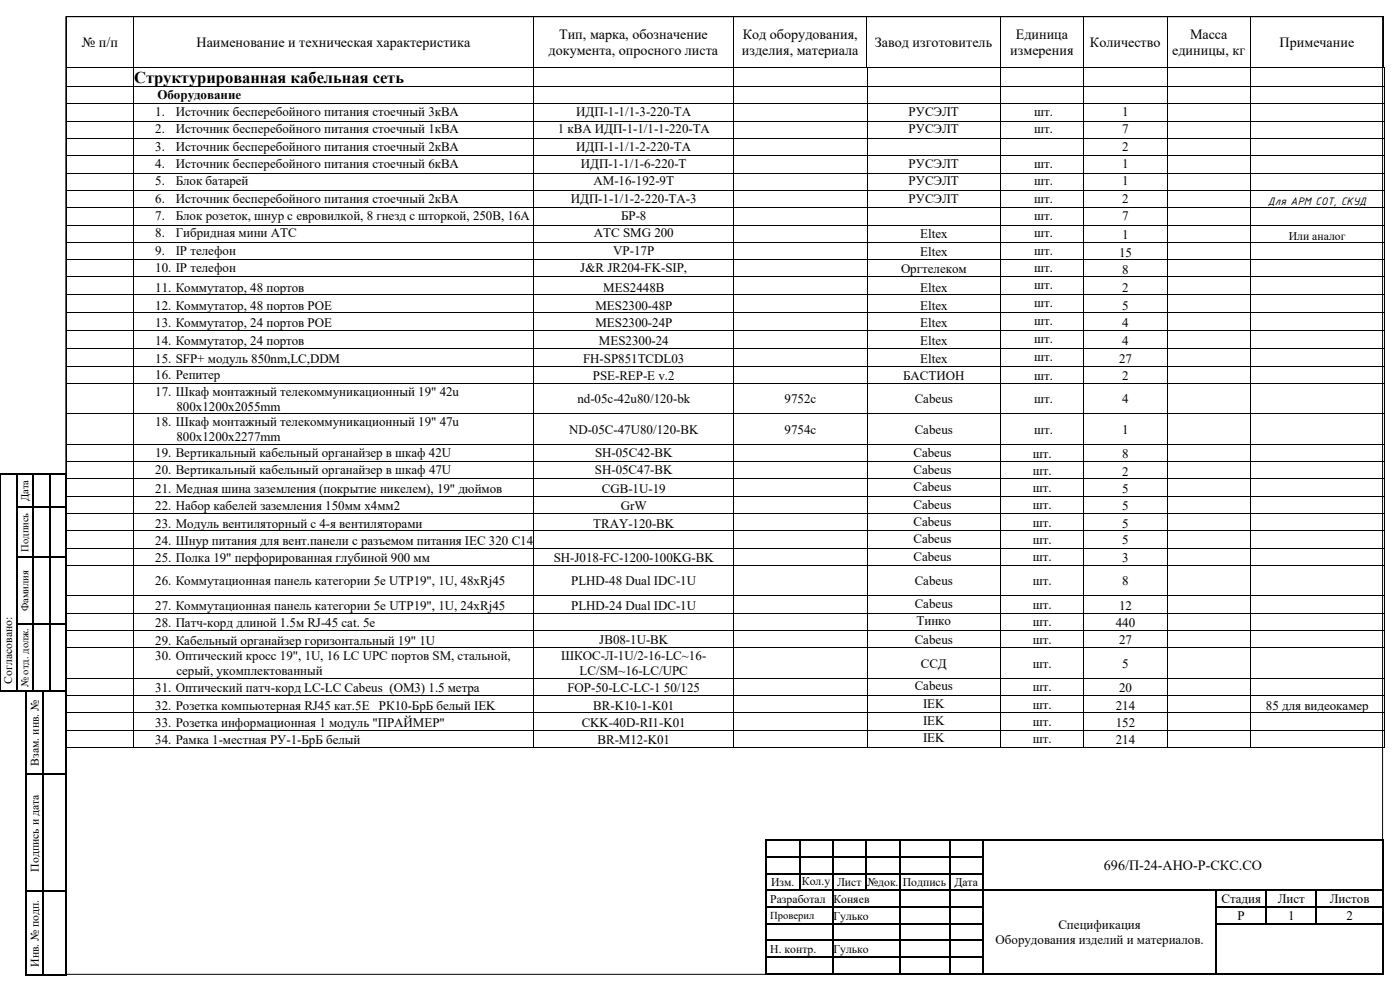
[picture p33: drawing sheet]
<svg xmlns="http://www.w3.org/2000/svg" width="420mm" height="297mm" viewBox="0 0 420 297" stroke-linecap="round" stroke-linejoin="round" font-family="sans-serif">
<defs><g id="words">
<text font-size="5" x="40.2" y="24.8">Структурированная кабельная сеть</text>
<g font-size="4.2">
<text x="167.7" y="11.7">Тип, марка, обозначение</text>
<text x="222.8" y="11.7">Код оборудования,</text>
<text x="304.7" y="11.7">Единица</text>
<text x="357" y="11.7">Масса</text>
<text x="24.6" y="14.1">№ п/п</text>
<text x="59" y="14.1">Наименование и техническая характеристика</text>
<text x="164.5" y="16.6">документа, опросного листа</text>
<text x="222.5" y="16.6">изделия, материала</text>
<text x="262.5" y="14.1">Завод изготовитель</text>
<text x="303.1" y="16.6">измерения</text>
<text x="327" y="14.1">Количество</text>
<text x="351.7" y="16.6">единицы, кг</text>
<text x="383.9" y="14.1">Примечание</text>
<text x="331.2" y="260.8">696/П-24-АНО-Р-СКС.СО</text>
</g>
<g font-size="3.9">
<text x="47.2" y="29.6">Оборудование</text>
<text x="46.6" y="34.8">1.</text>
<text x="52.7" y="34.8">Источник бесперебойного питания стоечный 3кВА</text>
<text x="172.8" y="34.8">ИДП-1-1/1-3-220-ТА</text>
<text x="272.6" y="34.8">РУСЭЛТ</text>
<text x="310.3" y="34.8">шт.</text>
<text x="336.7" y="34.8">1</text>
<text x="46.6" y="40">2.</text>
<text x="52.7" y="40">Источник бесперебойного питания стоечный 1кВА</text>
<text x="167.3" y="40">1 кВА ИДП-1-1/1-1-220-ТА</text>
<text x="272.6" y="40">РУСЭЛТ</text>
<text x="310.3" y="40">шт.</text>
<text x="336.7" y="40">7</text>
<text x="46.6" y="45.2">3.</text>
<text x="52.7" y="45.2">Источник бесперебойного питания стоечный 2кВА</text>
<text x="172.8" y="45.2">ИДП-1-1/1-2-220-ТА</text>
<text x="336.7" y="45.2">2</text>
<text x="46.6" y="50.4">4.</text>
<text x="52.7" y="50.4">Источник бесперебойного питания стоечный 6кВА</text>
<text x="174.2" y="50.4">ИДП-1-1/1-6-220-Т</text>
<text x="272.6" y="50.4">РУСЭЛТ</text>
<text x="310.3" y="50.4">шт.</text>
<text x="336.7" y="50.4">1</text>
<text x="46.6" y="55.6">5.</text>
<text x="52.7" y="55.6">Блок батарей</text>
<text x="178.1" y="55.6">АМ-16-192-9Т</text>
<text x="272.6" y="55.6">РУСЭЛТ</text>
<text x="310.3" y="55.6">шт.</text>
<text x="336.7" y="55.6">1</text>
<text x="46.6" y="60.7">6.</text>
<text x="46.6" y="66">7.</text>
<text x="52.7" y="60.7">Источник бесперебойного питания стоечный 2кВА</text>
<text x="52.7" y="66">Блок розеток, шнур с евровилкой, 8 гнезд с шторкой, 250В, 16А</text>
<text x="171.2" y="60.7">ИДП-1-1/1-2-220-ТА-3</text>
<text x="186.3" y="66">БР-8</text>
<text x="272.6" y="60.7">РУСЭЛТ</text>
<text x="310.3" y="60.7">шт.</text>
<text x="310.3" y="66">шт.</text>
<text x="336.7" y="60.7">2</text>
<text x="336.7" y="66">7</text>
<text x="46.6" y="71.1">8.</text>
<text x="52.7" y="71.1">Гибридная мини АТС</text>
<text x="178.2" y="71.1">АТС SMG 200</text>
<text x="276.1" y="71.4">Eltex</text>
<text x="310.3" y="71.1">шт.</text>
<text x="336.7" y="71.7">1</text>
<text x="46.6" y="76.3">9.</text>
<text x="52.7" y="76.3">IP телефон</text>
<text x="184" y="76.3">VP-17P</text>
<text x="276.1" y="76.6">Eltex</text>
<text x="310.3" y="76.3">шт.</text>
<text x="335.7" y="76.9">15</text>
<text x="46.6" y="81.5">10. IP телефон</text>
<text x="174.1" y="81.5">J&amp;R JR204-FK-SIP,</text>
<text x="270.3" y="81.8">Оргтелеком</text>
<text x="310.3" y="81.5">шт.</text>
<text x="336.7" y="82">8</text>
<text x="46.6" y="87.4">11. Коммутатор, 48 портов</text>
<text x="181" y="87.4">MES2448B</text>
<text x="276.1" y="87.4">Eltex</text>
<text x="310.3" y="86.7">шт.</text>
<text x="336.7" y="87.4">2</text>
<text x="46.6" y="92.8">12. Коммутатор, 48 портов POE</text>
<text x="178.6" y="92.8">MES2300-48P</text>
<text x="276.1" y="92.8">Eltex</text>
<text x="310.3" y="92.1">шт.</text>
<text x="336.7" y="92.8">5</text>
<text x="46.6" y="98.1">13. Коммутатор, 24 портов POE</text>
<text x="178.6" y="98.1">MES2300-24P</text>
<text x="276.1" y="98.1">Eltex</text>
<text x="310.3" y="97.4">шт.</text>
<text x="336.7" y="98.1">4</text>
<text x="46.6" y="103.5">14. Коммутатор, 24 портов</text>
<text x="179.7" y="103.5">MES2300-24</text>
<text x="276.1" y="103.5">Eltex</text>
<text x="310.3" y="102.8">шт.</text>
<text x="336.7" y="103.5">4</text>
<text x="46.6" y="108.8">15. SFP+ модуль 850nm,LC,DDM</text>
<text x="46.6" y="113.5">16. Репитер</text>
<text x="174.9" y="108.8">FH-SP851TCDL03</text>
<text x="177.8" y="113.8">PSE-REP-E v.2</text>
<text x="270.9" y="113.8">БАСТИОН</text>
<text x="276.1" y="108.8">Eltex</text>
<text x="310.3" y="108.1">шт.</text>
<text x="310.3" y="113.8">шт.</text>
<text x="335.7" y="108.8">27</text>
<text x="336.7" y="113.8">2</text>
<text x="46.6" y="118.7">17. Шкаф монтажный телекоммуникационный 19&quot; 42u</text>
<text x="52.9" y="123.1">800x1200x2055mm</text>
<text x="173.2" y="120.9">nd-05c-42u80/120-bk</text>
<text x="235.4" y="120.9">9752c</text>
<text x="274.4" y="120.9">Cabeus</text>
<text x="310.3" y="120.9">шт.</text>
<text x="336.7" y="120.9">4</text>
<text x="46.6" y="127.8">18. Шкаф монтажный телекоммуникационный 19&quot; 47u</text>
<text x="170.7" y="130">ND-05C-47U80/120-BK</text>
<text x="235.4" y="130">9754c</text>
<text x="274.4" y="130">Cabeus</text>
<text x="310.3" y="130">шт.</text>
<text x="336.7" y="130">1</text>
<text x="46.6" y="136.9">19. Вертикальный кабельный органайзер в шкаф 42U</text>
<text x="52.9" y="132.2">800x1200x2277mm</text>
<text x="178.5" y="136.9">SH-05C42-BK</text>
<text x="274" y="136.9">Cabeus</text>
<text x="309.8" y="137.2">шт.</text>
<text x="336.7" y="137.4">8</text>
<text x="46.6" y="142.1">20. Вертикальный кабельный органайзер в шкаф 47U</text>
<text x="178.5" y="142.1">SH-05C47-BK</text>
<text x="274" y="142.1">Cabeus</text>
<text x="309.8" y="142.3">шт.</text>
<text x="336.7" y="142.6">2</text>
<text x="46.6" y="147.8">21. Медная шина заземления (покрытие никелем), 19&quot; дюймов</text>
<text x="180.6" y="147.8">CGB-1U-19</text>
<text x="274" y="147.3">Cabeus</text>
<text x="309.8" y="147.5">шт.</text>
<text x="336.7" y="147.8">5</text>
<text x="46.6" y="153">22. Набор кабелей заземления 150мм х4мм2</text>
<text x="186.3" y="153">GrW</text>
<text x="274" y="152.4">Cabeus</text>
<text x="309.8" y="152.7">шт.</text>
<text x="336.7" y="153">5</text>
<text x="46.6" y="158.2">23. Модуль вентиляторный с 4-я вентиляторами</text>
<text x="178" y="158.2">TRAY-120-BK</text>
<text x="274" y="157.6">Cabeus</text>
<text x="309.8" y="157.9">шт.</text>
<text x="336.7" y="158.2">5</text>
<text x="46.6" y="163.4">24. Шнур питания для вент.панели с разъемом питания IEC 320 C14</text>
<text x="274" y="162.8">Cabeus</text>
<text x="309.8" y="163.1">шт.</text>
<text x="336.7" y="163.1">5</text>
<text x="46.6" y="168.5">25. Полка 19&quot; перфорированная глубиной 900 мм</text>
<text x="166.1" y="168.5">SH-J018-FC-1200-100KG-BK</text>
<text x="274" y="168">Cabeus</text>
<text x="309.8" y="168.3">шт.</text>
<text x="336.7" y="168.5">3</text>
<text x="46.6" y="175.4">26. Коммутационная панель категории 5е UTP19&quot;, 1U, 48xRj45</text>
<text x="171.4" y="175.4">PLHD-48 Dual IDC-1U</text>
<text x="274.4" y="175.4">Cabeus</text>
<text x="309.8" y="175.4">шт.</text>
<text x="336.7" y="175.4">8</text>
<text x="46.6" y="182.8">27. Коммутационная панель категории 5е UTP19&quot;, 1U, 24xRj45</text>
<text x="171.4" y="182.8">PLHD-24 Dual IDC-1U</text>
<text x="274.4" y="182.3">Cabeus</text>
<text x="309.8" y="182.5">шт.</text>
<text x="335.7" y="182.8">12</text>
<text x="46.6" y="188">28. Патч-корд длиной 1.5м RJ-45 cat. 5e</text>
<text x="275" y="187.5">Тинко</text>
<text x="309.8" y="187.7">шт.</text>
<text x="334.7" y="188">440</text>
<text x="46.6" y="193.2">29. Кабельный органайзер горизонтальный 19&quot; 1U</text>
<text x="46.6" y="197.8">30. Оптический кросс 19&quot;, 1U, 16 LC UPC портов SM, стальной,</text>
<text x="168.3" y="197.8">ШКОС-Л-1U/2-16-LC~16-</text>
<text x="179.8" y="192.9">JB08-1U-BK</text>
<text x="274.4" y="192.9">Cabeus</text>
<text x="309.8" y="192.9">шт.</text>
<text x="335.7" y="192.9">27</text>
<text x="52.9" y="202.3">серый, укомплектованный</text>
<text x="173.9" y="202.3">LC/SM~16-LC/UPC</text>
<text x="276.2" y="200.1">ССД</text>
<text x="309.8" y="200.1">шт.</text>
<text x="336.7" y="200.1">5</text>
<text x="46.6" y="207.5">31. Оптический патч-корд LC-LC Cabeus (ОМ3) 1.5 метра</text>
<text x="170.2" y="207.5">FOP-50-LC-LC-1 50/125</text>
<text x="274.4" y="206.9">Cabeus</text>
<text x="309.8" y="207.2">шт.</text>
<text x="335.7" y="207.5">20</text>
<text x="46.6" y="212.7">32. Розетка компьютерная RJ45 кат.5E</text>
<text x="113.7" y="212.7">РК10-БрБ белый IEK</text>
<text x="178" y="212.7">BR-K10-1-K01</text>
<text x="276.9" y="212.1">IEK</text>
<text x="309.8" y="212.4">шт.</text>
<text x="334.7" y="212.7">214</text>
<text x="379.8" y="212.7">85 для видеокамер</text>
<text x="46.6" y="217.8">33. Розетка информационная 1 модуль &quot;ПРАЙМЕР&quot;</text>
<text x="174.5" y="217.8">CKK-40D-RI1-K01</text>
<text x="276.9" y="217.3">IEK</text>
<text x="309.8" y="217.6">шт.</text>
<text x="334.7" y="217.8">152</text>
<text x="46.6" y="223.1">34. Рамка 1-местная РУ-1-БрБ белый</text>
<text x="179.2" y="223.1">BR-M12-K01</text>
<text x="276.9" y="222.5">IEK</text>
<text x="309.8" y="222.8">шт.</text>
<text x="334.7" y="223.1">214</text>
<text x="366.4" y="270.7">Стадия</text>
<text x="371.3" y="275.6">Р</text>
<text x="383.3" y="270.7">Лист</text>
<text x="386.4" y="275.6">1</text>
<text x="398.9" y="270.7">Листов</text>
<text x="403.9" y="275.6">2</text>
<text x="317.5" y="278.5">Спецификация</text>
<text x="298.7" y="283">Оборудования изделий и материалов.</text>
</g>
<g font-size="3.5">
<text x="380.4" y="61.3">Для АРМ СОТ, СКУД</text>
<text x="386.6" y="71.8">Или аналог</text>
<text x="3.7" y="204.9" transform="rotate(-90 3.7 204.9)">Согласовано:</text>
<text x="11.7" y="229.5" transform="rotate(-90 11.7 229.5)">Взам. инв. №</text>
<text x="11.7" y="261.2" transform="rotate(-90 11.7 261.2)">Подпись и дата</text>
<text x="231.3" y="265.6">Изм.</text>
<text x="240.6" y="265.3">Кол.у</text>
<text x="251.1" y="265.6">Лист</text>
<text x="260.1" y="265.6">№док.</text>
<text x="270.8" y="265.6">Подпись</text>
<text x="286.3" y="265.6">Дата</text>
<text x="231.1" y="270.6">Разработал</text>
<text x="250" y="270.6">Коняев</text>
<text x="250" y="275.6">Гулько</text>
<text x="231.1" y="285.6">Н. контр.</text>
<text x="250" y="285.6">Гулько</text>
<text x="11.7" y="289.8" transform="rotate(-90 11.7 289.8)">Инв. № подп.</text>
</g>
<g font-size="3.2">
<text x="8.6" y="150.2" transform="rotate(-90 8.6 150.2)">Дата</text>
<text x="8.6" y="165.4" transform="rotate(-90 8.6 165.4)">Подпись</text>
<text x="8.6" y="183.2" transform="rotate(-90 8.6 183.2)">Фамилия</text>
<text x="8.6" y="205.9" transform="rotate(-90 8.6 205.9)">№ отд. долж.</text>
<text x="231.1" y="275.5">Проверил</text>
</g>
</g></defs>
<path d="M19.8 5h395v287h-395z" fill-rule="evenodd" fill="#fff" stroke="#000" stroke-width=".3"/>
<g fill="#000">
<path d="M19.9 5l.2 .2zM39.9 5l.2 .2zM159.9 5l.2 .2zM220 5l.1 .2zM260 5l.1 .2zM300 5l.1 .2zM325 5l.2 .2zM350 5l.2 .2zM375 5l.2 .2zM415 5l.2 .2zM19.9 20l.2 .2zM19.9 25.9l.2 .1z"/>
<path d="M19.9 31.1l.2 .1zM19.9 36.2l.2 .2zM39.9 20l.2 .2zM40 20l.2 .2zM40 25.9l.2 .1zM40 31.1l.2 .1zM40 36.2l.2 .2zM159.9 20l.2 .2zM160.1 20l.1 .2zM160.1 25.9l.1 .1zM160.1 31.1l.1 .1zM160.1 36.2l.1 .2z"/>
<path d="M220 20l.1 .2zM220 20l.2 .2zM220 25.9l.2 .1zM220 31.1l.2 .1zM220 36.2l.2 .2zM260 20l.1 .2zM260.1 20l.1 .2zM260.1 25.9l.1 .1zM260.1 31.1l.1 .1zM260.1 36.2l.1 .2zM300 20l.1 .2zM300.1 20l.1 .2z"/>
<path d="M300.1 25.9l.1 .1zM300.1 31.1l.1 .1zM300.1 36.2l.1 .2zM325 20l.2 .2zM325.1 20l.1 .2zM325.1 25.9l.1 .1zM325.1 31.1l.1 .1zM325.1 36.2l.1 .2zM350 20l.2 .2zM350.1 20l.2 .2zM350.1 25.9l.2 .1zM350.1 31.1l.2 .1z"/>
<path d="M350.1 36.2l.2 .2zM375 20l.2 .2zM375.1 20l.1 .2zM375.1 25.9l.1 .1zM375.1 31.1l.1 .1zM375.1 36.2l.1 .2zM415 20l.2 .2zM415.1 20l.2 .2zM415.1 25.9l.2 .1zM415.1 31.1l.2 .1zM415.1 36.2l.2 .2zM19.9 41.4l.2 .2z"/>
<path d="M19.9 46.6l.2 .2zM19.9 51.8l.2 .2zM19.9 57l.2 .2zM40 41.4l.2 .2zM40 46.6l.2 .2zM40 51.8l.2 .2zM40 57l.2 .2zM160.1 41.4l.1 .2zM160.1 46.6l.1 .2zM160.1 51.8l.1 .2zM160.1 57l.1 .2zM220 41.4l.2 .2z"/>
<path d="M220 46.6l.2 .2zM220 51.8l.2 .2zM220 57l.2 .2zM260.1 41.4l.1 .2zM260.1 46.6l.1 .2zM260.1 51.8l.1 .2zM260.1 57l.1 .2zM300.1 41.4l.1 .2zM300.1 46.6l.1 .2zM300.1 51.8l.1 .2zM300.1 57l.1 .2zM325.1 41.4l.1 .2z"/>
<path d="M325.1 46.6l.1 .2zM325.1 51.8l.1 .2zM325.1 57l.1 .2zM350.1 41.4l.2 .2zM350.1 46.6l.2 .2zM350.1 51.8l.2 .2zM350.1 57l.2 .2zM375.1 41.4l.1 .2zM375.1 46.6l.1 .2zM375.1 51.8l.1 .2zM375.1 57l.1 .2zM415.1 41.4l.2 .2z"/>
<path d="M415.1 46.6l.2 .2zM415.1 51.8l.2 .2zM415.1 57l.2 .2zM19.9 62.2l.2 .2zM19.9 67.4l.2 .1zM19.9 72.6l.2 .1zM19.9 77.7l.2 .2zM40 62.2l.2 .2zM40 67.4l.2 .1zM40 72.6l.2 .1zM40 77.7l.2 .2zM160.1 62.2l.1 .2z"/>
<path d="M160.1 67.4l.1 .1zM160.1 72.6l.1 .1zM160.1 77.7l.1 .2zM220 62.2l.2 .2zM220 67.4l.2 .1zM220 72.6l.2 .1zM220 77.7l.2 .2zM260.1 62.2l.1 .2zM260.1 67.4l.1 .1zM260.1 72.6l.1 .1zM260.1 77.7l.1 .2zM300.1 62.2l.1 .2z"/>
<path d="M300.1 67.4l.1 .1zM300.1 72.6l.1 .1zM300.1 77.7l.1 .2zM325.1 62.2l.1 .2zM325.1 67.4l.1 .1zM325.1 72.6l.1 .1zM325.1 77.7l.1 .2zM350.1 62.2l.2 .2zM350.1 67.4l.2 .1zM350.1 72.6l.2 .1zM350.1 77.7l.2 .2zM375.1 62.2l.1 .2z"/>
<path d="M375.1 67.4l.1 .1zM375.1 72.6l.1 .1zM375.1 77.7l.1 .2zM415.1 62.2l.2 .2zM415.1 67.4l.2 .1zM415.1 72.6l.2 .1zM415.1 77.7l.2 .2zM19.9 82.9l.2 .2zM19.9 88.3l.2 .1zM19.9 93.6l.2 .2zM19.9 99l.2 .2zM40 82.9l.2 .2z"/>
<path d="M40 88.3l.2 .1zM40 93.6l.2 .2zM40 99l.2 .2zM160.1 82.9l.1 .2zM160.1 88.3l.1 .1zM160.1 93.6l.1 .2zM160.1 99l.1 .2zM220 82.9l.2 .2zM220 88.3l.2 .1zM220 93.6l.2 .2zM220 99l.2 .2zM260.1 82.9l.1 .2z"/>
<path d="M260.1 88.3l.1 .1zM260.1 93.6l.1 .2zM260.1 99l.1 .2zM300.1 82.9l.1 .2zM300.1 88.3l.1 .1zM300.1 93.6l.1 .2zM300.1 99l.1 .2zM325.1 82.9l.1 .2zM325.1 88.3l.1 .1zM325.1 93.6l.1 .2zM325.1 99l.1 .2zM350.1 82.9l.2 .2z"/>
<path d="M350.1 88.3l.2 .1zM350.1 93.6l.2 .2zM350.1 99l.2 .2zM375.1 82.9l.1 .2zM375.1 88.3l.1 .1zM375.1 93.6l.1 .2zM375.1 99l.1 .2zM415.1 82.9l.2 .2zM415.1 88.3l.2 .1zM415.1 93.6l.2 .2zM415.1 99l.2 .2zM19.9 104.4l.2 .1z"/>
<path d="M19.9 109.7l.2 .2zM40 104.4l.2 .1zM40 109.7l.2 .2zM160.1 104.4l.1 .1zM160.1 109.7l.1 .2zM220 104.4l.2 .1zM220 109.7l.2 .2zM260.1 104.4l.1 .1zM260.1 109.7l.1 .2zM300.1 104.4l.1 .1zM300.1 109.7l.1 .2zM325.1 104.4l.1 .1z"/>
<path d="M325.1 109.7l.1 .2zM350.1 104.4l.2 .1zM350.1 109.7l.2 .2zM375.1 104.4l.1 .1zM375.1 109.7l.1 .2zM415.1 104.4l.2 .1zM415.1 109.7l.2 .2zM0 141.8l.1 .4zM0 151.8l.1 .3zM4.8 141.8h.3v.4h-.3zM4.8 151.8h.3v.3h-.3zM9.8 141.8h.4v.4h-.4z"/>
<path d="M9.8 151.8h.4v.3h-.4zM14.8 141.8h.3v.4h-.3zM14.8 151.8h.3v.3h-.3zM19.8 141.8h.3v.4h-.3zM19.8 151.8h.3v.3h-.3zM0 166.8l.1 .4zM4.8 166.8h.3v.4h-.3zM9.8 166.8h.4v.4h-.4zM14.8 166.8h.3v.4h-.3zM19.8 166.8h.3v.4h-.3zM0 186.8l.1 .4zM4.8 186.8h.3v.4h-.3z"/>
<path d="M9.8 186.8h.4v.4h-.4zM14.8 186.8h.3v.4h-.3zM19.8 186.8h.3v.4h-.3zM0 206.8l.1 .4zM4.8 206.8h.3v.4h-.3zM7.7 206.9h.4v.4h-.4zM9.8 206.8h.4v.4h-.4zM12.7 206.9h.4v.4h-.4zM14.8 206.8h.3v.4h-.3zM19.7 206.9h.4v.4h-.4zM19.8 206.8h.3v.4h-.3zM7.7 231.9h.4v.4h-.4z"/>
<path d="M12.7 231.9h.4v.4h-.4zM19.7 231.9h.4v.4h-.4zM229.7 251.6h.3v.4h-.3zM229.7 256.7h.3v.3h-.3zM239.7 251.6h.3v.4h-.3zM239.7 256.7h.3v.3h-.3zM249.7 251.6h.3v.4h-.3zM249.7 256.7h.3v.3h-.3zM259.7 251.6h.4v.4h-.4zM259.7 256.7h.4v.3h-.4zM269.7 251.6h.3v.4h-.3zM269.7 256.7h.3v.3h-.3z"/>
<path d="M284.7 251.6h.3v.4h-.3zM284.7 256.7h.3v.3h-.3zM294.7 251.6h.4v.4h-.4zM294.7 256.7h.4v.3h-.4zM414.7 251.6h.4v.4h-.4zM414.7 256.7h.4v.3h-.4zM7.7 267h.4v.3h-.4zM12.7 267h.4v.3h-.4zM19.7 267h.4v.3h-.4zM229.7 261.7h.3v.3h-.3zM229.7 266.7h.3v.3h-.3zM229.7 271.7h.3v.3h-.3z"/>
<path d="M229.7 276.7h.3v.3h-.3zM239.7 261.7h.3v.3h-.3zM239.7 266.7h.3v.3h-.3zM249.7 261.7h.3v.3h-.3zM249.7 266.7h.3v.3h-.3zM249.7 271.7h.3v.3h-.3zM249.7 276.7h.3v.3h-.3zM259.7 261.7h.4v.3h-.4zM259.7 266.7h.4v.3h-.4zM269.7 261.7h.3v.3h-.3zM269.7 266.7h.3v.3h-.3zM269.7 271.7h.3v.3h-.3z"/>
<path d="M269.7 276.7h.3v.3h-.3zM284.7 261.7h.3v.3h-.3zM284.7 266.7h.3v.3h-.3zM284.7 271.7h.3v.3h-.3zM284.7 276.7h.3v.3h-.3zM294.7 261.7h.4v.3h-.4zM294.7 266.7h.4v.3h-.4zM294.7 271.7h.4v.3h-.4zM294.7 276.7h.4v.3h-.4zM364.7 266.7h.3v.3h-.3zM364.7 271.7h.3v.3h-.3zM364.7 276.7h.3v.3h-.3z"/>
<path d="M379.7 266.7h.4v.3h-.4zM379.7 271.7h.4v.3h-.4zM379.7 276.7h.4v.3h-.4zM394.8 266.7h.3v.3h-.3zM394.8 271.7h.3v.3h-.3zM394.8 276.7h.3v.3h-.3zM414.7 261.7h.4v.3h-.4zM414.7 266.7h.4v.3h-.4zM414.7 271.7h.4v.3h-.4zM414.7 276.7h.4v.3h-.4zM7.7 292h.4v.3h-.4zM12.7 292h.4v.3h-.4z"/>
<path d="M19.7 292h.4v.3h-.4zM229.7 281.7h.3v.3h-.3zM229.7 286.7h.3v.3h-.3zM229.7 291.7h.3v.4h-.3zM249.7 281.7h.3v.3h-.3zM249.7 286.7h.3v.3h-.3zM249.7 291.7h.3v.4h-.3zM269.7 281.7h.3v.3h-.3zM269.7 286.7h.3v.3h-.3zM269.7 291.7h.3v.4h-.3zM284.7 281.7h.3v.3h-.3zM284.7 286.7h.3v.3h-.3z"/>
<path d="M284.7 291.7h.3v.4h-.3zM294.7 281.7h.4v.3h-.4zM294.7 286.7h.4v.3h-.4zM294.7 291.7h.4v.4h-.4zM364.7 281.7h.3v.3h-.3zM364.7 286.7h.3v.3h-.3zM364.7 291.7h.3v.4h-.3zM414.7 281.7h.4v.3h-.4zM414.7 286.7h.4v.3h-.4zM414.7 291.7h.4v.4h-.4z"/>
</g>
<g fill="none" stroke="#000" stroke-width=".34">
<path d="M.1 142h4.7M5 142.2v9.6M5 152.1v14.7M5.1 142h4.7M5.1 152h4.7M10 142.2v9.6M10 152.1v14.7M10.2 142h4.6M10.2 152h4.6M14.9 142.2v9.6M14.9 152.1v14.7M15.1 142h4.7"/>
<path d="M15.1 152h4.7M19.9 142.2v9.6M19.9 152.1v14.7M5 167.2v19.6M5.1 167h4.7M10 167.2v19.6M10.2 167h4.6M14.9 167.2v19.6M15.1 167h4.7M19.9 167.2v19.6M5 187.2v19.6M5.1 187h4.7"/>
<path d="M10 187.2v19.6M10.2 187h4.6M14.9 187.2v19.6M15.1 187h4.7M19.9 187.2v19.6M.1 207h4.7M5.1 207h4.7M7.9 207.3v24.6M8.1 207.1h4.6M10.2 207h4.6M12.9 207.3v24.6M13.1 207.1h6.6"/>
<path d="M15.1 207h4.7M19.9 207.3v24.6M7.9 232.3v34.7M8.1 232.1h4.6M12.9 232.3v34.7M13.1 232.1h6.6M19.9 232.3v34.7M229.9 252v4.7M229.9 257v4.7M230 251.8h9.7M230 256.8h9.7M239.9 252v4.7"/>
<path d="M239.9 257v4.7M240 251.8h9.7M240 256.8h9.7M249.9 252v4.7M249.9 257v4.7M250 251.8h9.7M250 256.8h9.7M259.9 252v4.7M259.9 257v4.7M260.1 251.8h9.6M260.1 256.8h9.6M269.9 252v4.7"/>
<path d="M269.9 257v4.7M270 251.8h14.7M270 256.8h14.7M284.9 252v4.7M284.9 257v4.7M285 251.8h9.7M285 256.8h9.7M294.9 252v4.7M294.9 257v4.7M295.1 251.8h119.6M414.9 252v4.7M414.9 257v4.7"/>
<path d="M7.9 267.3v24.7M8.1 267.1h4.6M12.9 267.3v24.7M13.1 267.1h6.6M19.9 267.3v24.7M229.9 262v4.7M229.9 267v4.7M229.9 272v4.7M229.9 277v4.7M230 261.8h9.7M230 266.8h9.7M230 271.8h19.7"/>
<path d="M230 276.9h19.7M239.9 262v4.7M240 261.8h9.7M240 266.8h9.7M249.9 262v4.7M249.9 267v4.7M249.9 272v4.7M249.9 277v4.7M250 261.8h9.7M250 266.8h9.7M250 271.8h19.7M250 276.9h19.7"/>
<path d="M259.9 262v4.7M260.1 261.8h9.6M260.1 266.8h9.6M269.9 262v4.7M269.9 267v4.7M269.9 272v4.7M269.9 277v4.7M270 261.8h14.7M270 266.8h14.7M270 271.8h14.7M270 276.9h14.7M284.9 262v4.7"/>
<path d="M284.9 267v4.7M284.9 272v4.7M284.9 277v4.7M285 261.8h9.7M285 266.8h9.7M285 271.8h9.7M285 276.9h9.7M294.9 262v4.7M294.9 267v4.7M294.9 272v4.7M294.9 277v4.7M295.1 266.8h69.6"/>
<path d="M364.9 267v4.7M364.9 272v4.7M364.9 277v4.7M365 266.8h14.7M365 271.8h14.7M365 276.9h14.7M379.9 267v4.7M379.9 272v4.7M380.1 266.8h14.7M380.1 271.8h14.7M380.1 276.9h14.7M394.9 267v4.7"/>
<path d="M394.9 272v4.7M395.1 266.8h19.6M395.1 271.8h19.6M395.1 276.9h19.6M414.9 262v4.7M414.9 267v4.7M414.9 272v4.7M414.9 277v4.7M8.1 292.1h4.6M13.1 292.1h6.6M229.9 282v4.7M229.9 287v4.7"/>
<path d="M230 281.9h19.7M230 286.9h19.7M230 291.9h19.7M249.9 282v4.7M249.9 287v4.7M250 281.9h19.7M250 286.9h19.7M250 291.9h19.7M269.9 282v4.7M269.9 287v4.7M270 281.9h14.7M270 286.9h14.7"/>
<path d="M270 291.9h14.7M284.9 282v4.7M284.9 287v4.7M285 281.9h9.7M285 286.9h9.7M285 291.9h9.7M294.9 282v4.7M294.9 287v4.7M295.1 291.9h69.6M364.9 282v4.7M364.9 287v4.7M365 291.9h49.7"/>
<path d="M414.9 282v4.7M414.9 287v4.7"/>
</g>
<g fill="none" stroke="#000" stroke-width=".3">
<path d="M20 5.2v14.8M20.1 5.1h19.8M40 5.2v14.8M40.1 5.1h119.8M160 5.2v14.8M160.1 5.1h59.9M220 5.2v14.8M220.1 5.1h39.9M260.1 5.2v14.8M260.1 5.1h39.9M300.1 5.2v14.8M300.1 5.1h24.9"/>
<path d="M325.1 5.2v14.8M325.2 5.1h24.8M350.1 5.2v14.8M350.2 5.1h24.8M375.1 5.2v14.8M375.2 5.1h39.8M415.1 5.2v14.8M20 20.2v5.7M20 26v5.1M20 31.2v5M20 36.4v5M20.1 20.1h199.9"/>
<path d="M20.1 26h19.9M20.1 31.2h19.9M20.1 36.3h19.9M40.1 20.2v5.7M40.1 26v5.1M40.1 31.2v5M40.1 36.4v5M40.2 26h119.9M40.2 31.2h119.9M40.2 36.3h119.9M160.1 20.2v5.7M160.1 26v5.1"/>
<path d="M160.1 31.2v5M160.1 36.4v5M160.2 26h59.8M160.2 31.2h59.8M160.2 36.3h59.8M220.1 20.1h40M220.1 20.2v5.7M220.1 26v5.1M220.1 31.2v5M220.1 36.4v5M220.2 26h39.9M220.2 31.2h39.9"/>
<path d="M220.2 36.3h39.9M260.1 20.2v5.7M260.1 26v5.1M260.1 31.2v5M260.1 36.4v5M260.1 20.1h40M260.2 26h39.9M260.2 31.2h39.9M260.2 36.3h39.9M300.1 20.1h25M300.1 20.2v5.7M300.1 26v5.1"/>
<path d="M300.1 31.2v5M300.1 36.4v5M300.2 26h24.9M300.2 31.2h24.9M300.2 36.3h24.9M325.2 20.1h24.9M325.2 20.2v5.7M325.2 26v5.1M325.2 31.2v5M325.2 36.4v5M325.2 26h24.9M325.2 31.2h24.9"/>
<path d="M325.2 36.3h24.9M350.2 20.2v5.7M350.2 26v5.1M350.2 31.2v5M350.2 36.4v5M350.2 20.1h24.9M350.3 26h24.8M350.3 31.2h24.8M350.3 36.3h24.8M375.2 20.1h39.9M375.2 20.2v5.7M375.2 26v5.1"/>
<path d="M375.2 31.2v5M375.2 36.4v5M375.2 26h39.9M375.2 31.2h39.9M375.2 36.3h39.9M415.2 20.2v5.7M415.2 26v5.1M415.2 31.2v5M415.2 36.4v5M20 41.6v5M20 46.8v5M20 52v5"/>
<path d="M20 57.1v5.1M20.1 41.5h19.9M20.1 46.7h19.9M20.1 51.9h19.9M20.1 57.1h19.9M40.1 41.6v5M40.1 46.8v5M40.1 52v5M40.1 57.1v5.1M40.2 41.5h119.9M40.2 46.7h119.9M40.2 51.9h119.9"/>
<path d="M40.2 57.1h119.9M160.1 41.6v5M160.1 46.8v5M160.1 52v5M160.1 57.1v5.1M160.2 41.5h59.8M160.2 46.7h59.8M160.2 51.9h59.8M160.2 57.1h59.8M220.1 41.6v5M220.1 46.8v5M220.1 52v5"/>
<path d="M220.1 57.1v5.1M220.2 41.5h39.9M220.2 46.7h39.9M220.2 51.9h39.9M220.2 57.1h39.9M260.1 41.6v5M260.1 46.8v5M260.1 52v5M260.1 57.1v5.1M260.2 41.5h39.9M260.2 46.7h39.9M260.2 51.9h39.9"/>
<path d="M260.2 57.1h39.9M300.1 41.6v5M300.1 46.8v5M300.1 52v5M300.1 57.1v5.1M300.2 41.5h24.9M300.2 46.7h24.9M300.2 51.9h24.9M300.2 57.1h24.9M325.2 41.6v5M325.2 46.8v5M325.2 52v5"/>
<path d="M325.2 57.1v5.1M325.2 41.5h24.9M325.2 46.7h24.9M325.2 51.9h24.9M325.2 57.1h24.9M350.2 41.6v5M350.2 46.8v5M350.2 52v5M350.2 57.1v5.1M350.3 41.5h24.8M350.3 46.7h24.8M350.3 51.9h24.8"/>
<path d="M350.3 57.1h24.8M375.2 41.6v5M375.2 46.8v5M375.2 52v5M375.2 57.1v5.1M375.2 41.5h39.9M375.2 46.7h39.9M375.2 51.9h39.9M375.2 57.1h39.9M415.2 41.6v5M415.2 46.8v5M415.2 52v5"/>
<path d="M415.2 57.1v5.1M20 62.4v5M20 67.5v5.1M20 72.7v5M20 77.9v5M20.1 62.3h19.9M20.1 67.4h19.9M20.1 72.6h19.9M20.1 77.8h19.9M40.1 62.4v5M40.1 67.5v5.1M40.1 72.7v5"/>
<path d="M40.1 77.9v5M40.2 62.3h119.9M40.2 67.4h119.9M40.2 72.6h119.9M40.2 77.8h119.9M160.1 62.4v5M160.1 67.5v5.1M160.1 72.7v5M160.1 77.9v5M160.2 62.3h59.8M160.2 67.4h59.8M160.2 72.6h59.8"/>
<path d="M160.2 77.8h59.8M220.1 62.4v5M220.1 67.5v5.1M220.1 72.7v5M220.1 77.9v5M220.2 62.3h39.9M220.2 67.4h39.9M220.2 72.6h39.9M220.2 77.8h39.9M260.1 62.4v5M260.1 67.5v5.1M260.1 72.7v5"/>
<path d="M260.1 77.9v5M260.2 62.3h39.9M260.2 67.4h39.9M260.2 72.6h39.9M260.2 77.8h39.9M300.1 62.4v5M300.1 67.5v5.1M300.1 72.7v5M300.1 77.9v5M300.2 62.3h24.9M300.2 67.4h24.9M300.2 72.6h24.9"/>
<path d="M300.2 77.8h24.9M325.2 62.4v5M325.2 67.5v5.1M325.2 72.7v5M325.2 77.9v5M325.2 62.3h24.9M325.2 67.4h24.9M325.2 72.6h24.9M325.2 77.8h24.9M350.2 62.4v5M350.2 67.5v5.1M350.2 72.7v5"/>
<path d="M350.2 77.9v5M350.3 62.3h24.8M350.3 67.4h24.8M350.3 72.6h24.8M350.3 77.8h24.8M375.2 62.4v5M375.2 67.5v5.1M375.2 72.7v5M375.2 77.9v5M375.2 62.3h39.9M375.2 67.4h39.9M375.2 72.6h39.9"/>
<path d="M375.2 77.8h39.9M415.2 62.4v5M415.2 67.5v5.1M415.2 72.7v5M415.2 77.9v5M20 83.1v5.2M20 88.4v5.2M20 93.8v5.2M20 99.2v5.2M20.1 83h19.9M20.1 88.3h19.9M20.1 93.7h19.9"/>
<path d="M20.1 99.1h19.9M40.1 83.1v5.2M40.1 88.4v5.2M40.1 93.8v5.2M40.1 99.2v5.2M40.2 83h119.9M40.2 88.3h119.9M40.2 93.7h119.9M40.2 99.1h119.9M160.1 83.1v5.2M160.1 88.4v5.2M160.1 93.8v5.2"/>
<path d="M160.1 99.2v5.2M160.2 83h59.8M160.2 88.3h59.8M160.2 93.7h59.8M160.2 99.1h59.8M220.1 83.1v5.2M220.1 88.4v5.2M220.1 93.8v5.2M220.1 99.2v5.2M220.2 83h39.9M220.2 88.3h39.9M220.2 93.7h39.9"/>
<path d="M220.2 99.1h39.9M260.1 83.1v5.2M260.1 88.4v5.2M260.1 93.8v5.2M260.1 99.2v5.2M260.2 83h39.9M260.2 88.3h39.9M260.2 93.7h39.9M260.2 99.1h39.9M300.1 83.1v5.2M300.1 88.4v5.2M300.1 93.8v5.2"/>
<path d="M300.1 99.2v5.2M300.2 83h24.9M300.2 88.3h24.9M300.2 93.7h24.9M300.2 99.1h24.9M325.2 83.1v5.2M325.2 88.4v5.2M325.2 93.8v5.2M325.2 99.2v5.2M325.2 83h24.9M325.2 88.3h24.9M325.2 93.7h24.9"/>
<path d="M325.2 99.1h24.9M350.2 83.1v5.2M350.2 88.4v5.2M350.2 93.8v5.2M350.2 99.2v5.2M350.3 83h24.8M350.3 88.3h24.8M350.3 93.7h24.8M350.3 99.1h24.8M375.2 83.1v5.2M375.2 88.4v5.2M375.2 93.8v5.2"/>
<path d="M375.2 99.2v5.2M375.2 83h39.9M375.2 88.3h39.9M375.2 93.7h39.9M375.2 99.1h39.9M415.2 83.1v5.2M415.2 88.4v5.2M415.2 93.8v5.2M415.2 99.2v5.2M20 104.5v5.2M20 109.9v5M20.1 104.4h19.9"/>
<path d="M20.1 109.8h19.9M40.1 104.5v5.2M40.1 109.9v5M40.2 104.4h119.9M40.2 109.8h119.9M160.1 104.5v5.2M160.1 109.9v5M160.2 104.4h59.8M160.2 109.8h59.8M220.1 104.5v5.2M220.1 109.9v5M220.2 104.4h39.9"/>
<path d="M220.2 109.8h39.9M260.1 104.5v5.2M260.1 109.9v5M260.2 104.4h39.9M260.2 109.8h39.9M300.1 104.5v5.2M300.1 109.9v5M300.2 104.4h24.9M300.2 109.8h24.9M325.2 104.5v5.2M325.2 109.9v5M325.2 104.4h24.9"/>
<path d="M325.2 109.8h24.9M350.2 104.5v5.2M350.2 109.9v5M350.3 104.4h24.8M350.3 109.8h24.8M375.2 104.5v5.2M375.2 109.9v5M375.2 104.4h39.9M375.2 109.8h39.9M415.2 104.5v5.2M415.2 109.9v5M.1 142.2v9.6"/>
<path d="M.1 152.1v14.7M.1 167.2v19.6M.1 187.2v19.6"/>
</g>
<path d="M310.3 117.3h5.6v4.5h-5.6z" fill-rule="evenodd" fill="#fff"/>
<path d="M19.9 114.9l.2 .2zM40 114.9l.2 .2zM160.1 114.9l.1 .2zM220 114.9l.2 .2zM260.1 114.9l.1 .2zM300.1 114.9l.1 .2zM325.1 114.9l.1 .2zM350.1 114.9l.2 .2zM375.1 114.9l.1 .2zM415.1 114.9l.2 .2z" fill="#000"/>
<g fill="none" stroke="#000" stroke-width=".3">
<path d="M20 115.1v8.9M20.1 115h19.9M40.1 115.1v8.9M40.2 115h119.9M160.1 115.1v8.9M160.2 115h59.8M220.1 115.1v8.9M220.2 115h39.9M260.1 115.1v8.9M260.2 115h39.9M300.1 115.1v8.9M300.2 115h24.9"/>
<path d="M325.2 115.1v8.9M325.2 115h24.9M350.2 115.1v8.9M350.3 115h24.8M375.2 115.1v8.9M375.2 115h39.9M415.2 115.1v8.9"/>
</g>
<path d="M310.3 126.4h5.6v4.5h-5.6z" fill-rule="evenodd" fill="#fff"/>
<g fill="#000">
<path d="M19.9 124l.2 .2zM19.9 133.1l.2 .2zM19.9 138.3l.2 .2zM40 124l.2 .2zM40 133.1l.2 .2zM40 138.3l.2 .2zM160.1 124l.1 .2zM160.1 133.1l.1 .2zM160.1 138.3l.1 .2zM220 124l.2 .2zM220 133.1l.2 .2zM220 138.3l.2 .2z"/>
<path d="M260.1 124l.1 .2zM260.1 133.1l.1 .2zM260.1 138.3l.1 .2zM300.1 124l.1 .2zM300.1 133.1l.1 .2zM300.1 138.3l.1 .2zM325.1 124l.1 .2zM325.1 133.1l.1 .2zM325.1 138.3l.1 .2zM350.1 124l.2 .2zM350.1 133.1l.2 .2zM350.1 138.3l.2 .2z"/>
<path d="M375.1 124l.1 .2zM375.1 133.1l.1 .2zM375.1 138.3l.1 .2zM415.1 124l.2 .2zM415.1 133.1l.2 .2zM415.1 138.3l.2 .2zM19.9 143.5l.2 .1zM19.9 148.7l.2 .1zM19.9 153.8l.2 .2zM19.9 159l.2 .2zM40 143.5l.2 .1zM40 148.7l.2 .1z"/>
<path d="M40 153.8l.2 .2zM40 159l.2 .2zM160.1 143.5l.1 .1zM160.1 148.7l.1 .1zM160.1 153.8l.1 .2zM160.1 159l.1 .2zM220 143.5l.2 .1zM220 148.7l.2 .1zM220 153.8l.2 .2zM220 159l.2 .2zM260.1 143.5l.1 .1zM260.1 148.7l.1 .1z"/>
<path d="M260.1 153.8l.1 .2zM260.1 159l.1 .2zM300.1 143.5l.1 .1zM300.1 148.7l.1 .1zM300.1 153.8l.1 .2zM300.1 159l.1 .2zM325.1 143.5l.1 .1zM325.1 148.7l.1 .1zM325.1 153.8l.1 .2zM325.1 159l.1 .2zM350.1 143.5l.2 .1zM350.1 148.7l.2 .1z"/>
<path d="M350.1 153.8l.2 .2zM350.1 159l.2 .2zM375.1 143.5l.1 .1zM375.1 148.7l.1 .1zM375.1 153.8l.1 .2zM375.1 159l.1 .2zM415.1 143.5l.2 .1zM415.1 148.7l.2 .1zM415.1 153.8l.2 .2zM415.1 159l.2 .2zM19.9 164.2l.2 .2zM19.9 169.4l.2 .2z"/>
<path d="M19.9 178.5l.2 .2zM40 164.2l.2 .2zM40 169.4l.2 .2zM40 178.5l.2 .2zM160.1 164.2l.1 .2zM160.1 169.4l.1 .2zM160.1 178.5l.1 .2zM220 164.2l.2 .2zM220 169.4l.2 .2zM220 178.5l.2 .2zM260.1 164.2l.1 .2zM260.1 169.4l.1 .2z"/>
<path d="M260.1 178.5l.1 .2zM300.1 164.2l.1 .2zM300.1 169.4l.1 .2zM300.1 178.5l.1 .2zM325.1 164.2l.1 .2zM325.1 169.4l.1 .2zM325.1 178.5l.1 .2zM350.1 164.2l.2 .2zM350.1 169.4l.2 .2zM350.1 178.5l.2 .2zM375.1 164.2l.1 .2zM375.1 169.4l.1 .2z"/>
<path d="M375.1 178.5l.1 .2zM415.1 164.2l.2 .2zM415.1 169.4l.2 .2zM415.1 178.5l.2 .2zM19.9 183.7l.2 .2zM19.9 188.9l.2 .2zM19.9 194.1l.2 .1zM40 183.7l.2 .2zM40 188.9l.2 .2zM40 194.1l.2 .1zM160.1 183.7l.1 .2zM160.1 188.9l.1 .2z"/>
<path d="M160.1 194.1l.1 .1zM220 183.7l.2 .2zM220 188.9l.2 .2zM220 194.1l.2 .1zM260.1 183.7l.1 .2zM260.1 188.9l.1 .2zM260.1 194.1l.1 .1zM300.1 183.7l.1 .2zM300.1 188.9l.1 .2zM300.1 194.1l.1 .1zM325.1 183.7l.1 .2zM325.1 188.9l.1 .2z"/>
<path d="M325.1 194.1l.1 .1zM350.1 183.7l.2 .2zM350.1 188.9l.2 .2zM350.1 194.1l.2 .1zM375.1 183.7l.1 .2zM375.1 188.9l.1 .2zM375.1 194.1l.1 .1zM415.1 183.7l.2 .2zM415.1 188.9l.2 .2zM415.1 194.1l.2 .1zM19.9 203.2l.2 .1zM19.9 208.4l.2 .1z"/>
<path d="M19.9 213.5l.2 .2zM19.9 218.7l.2 .2zM40 203.2l.2 .1zM40 208.4l.2 .1zM40 213.5l.2 .2zM40 218.7l.2 .2zM160.1 203.2l.1 .1zM160.1 208.4l.1 .1zM160.1 213.5l.1 .2zM160.1 218.7l.1 .2zM220 203.2l.2 .1zM220 208.4l.2 .1z"/>
<path d="M220 213.5l.2 .2zM220 218.7l.2 .2zM260.1 203.2l.1 .1zM260.1 208.4l.1 .1zM260.1 213.5l.1 .2zM260.1 218.7l.1 .2zM300.1 203.2l.1 .1zM300.1 208.4l.1 .1zM300.1 213.5l.1 .2zM300.1 218.7l.1 .2zM325.1 203.2l.1 .1zM325.1 208.4l.1 .1z"/>
<path d="M325.1 213.5l.1 .2zM325.1 218.7l.1 .2zM350.1 203.2l.2 .1zM350.1 208.4l.2 .1zM350.1 213.5l.2 .2zM350.1 218.7l.2 .2zM375.1 203.2l.1 .1zM375.1 208.4l.1 .1zM375.1 213.5l.1 .2zM375.1 218.7l.1 .2zM415.1 203.2l.2 .1zM415.1 208.4l.2 .1z"/>
<path d="M415.1 213.5l.2 .2zM415.1 218.7l.2 .2zM19.9 223.9l.2 .2zM40 223.9l.2 .2zM160.1 223.9l.1 .2zM220 223.9l.2 .2zM260.1 223.9l.1 .2zM300.1 223.9l.1 .2zM325.1 223.9l.1 .2zM350.1 223.9l.2 .2zM375.1 223.9l.1 .2zM415.1 223.9l.2 .2z"/>
</g>
<g fill="none" stroke="#000" stroke-width=".3">
<path d="M20 124.2v8.9M20 133.3v5M20 138.5v5M20.1 124.1h19.9M20.1 133.2h19.9M20.1 138.4h19.9M40.1 124.2v8.9M40.1 133.3v5M40.1 138.5v5M40.2 124.1h119.9M40.2 133.2h119.9M40.2 138.4h119.9"/>
<path d="M160.1 124.2v8.9M160.1 133.3v5M160.1 138.5v5M160.2 124.1h59.8M160.2 133.2h59.8M160.2 138.4h59.8M220.1 124.2v8.9M220.1 133.3v5M220.1 138.5v5M220.2 124.1h39.9M220.2 133.2h39.9M220.2 138.4h39.9"/>
<path d="M260.1 124.2v8.9M260.1 133.3v5M260.1 138.5v5M260.2 124.1h39.9M260.2 133.2h39.9M260.2 138.4h39.9M300.1 124.2v8.9M300.1 133.3v5M300.1 138.5v5M300.2 124.1h24.9M300.2 133.2h24.9M300.2 138.4h24.9"/>
<path d="M325.2 124.2v8.9M325.2 133.3v5M325.2 138.5v5M325.2 124.1h24.9M325.2 133.2h24.9M325.2 138.4h24.9M350.2 124.2v8.9M350.2 133.3v5M350.2 138.5v5M350.3 124.1h24.8M350.3 133.2h24.8M350.3 138.4h24.8"/>
<path d="M375.2 124.2v8.9M375.2 133.3v5M375.2 138.5v5M375.2 124.1h39.9M375.2 133.2h39.9M375.2 138.4h39.9M415.2 124.2v8.9M415.2 133.3v5M415.2 138.5v5M20 143.6v5.1M20 148.8v5M20 154v5"/>
<path d="M20 159.2v5M20.1 143.6h19.9M20.1 148.8h19.9M20.1 153.9h19.9M20.1 159.1h19.9M40.1 143.6v5.1M40.1 148.8v5M40.1 154v5M40.1 159.2v5M40.2 143.6h119.9M40.2 148.8h119.9M40.2 153.9h119.9"/>
<path d="M40.2 159.1h119.9M160.1 143.6v5.1M160.1 148.8v5M160.1 154v5M160.1 159.2v5M160.2 143.6h59.8M160.2 148.8h59.8M160.2 153.9h59.8M160.2 159.1h59.8M220.1 143.6v5.1M220.1 148.8v5M220.1 154v5"/>
<path d="M220.1 159.2v5M220.2 143.6h39.9M220.2 148.8h39.9M220.2 153.9h39.9M220.2 159.1h39.9M260.1 143.6v5.1M260.1 148.8v5M260.1 154v5M260.1 159.2v5M260.2 143.6h39.9M260.2 148.8h39.9M260.2 153.9h39.9"/>
<path d="M260.2 159.1h39.9M300.1 143.6v5.1M300.1 148.8v5M300.1 154v5M300.1 159.2v5M300.2 143.6h24.9M300.2 148.8h24.9M300.2 153.9h24.9M300.2 159.1h24.9M325.2 143.6v5.1M325.2 148.8v5M325.2 154v5"/>
<path d="M325.2 159.2v5M325.2 143.6h24.9M325.2 148.8h24.9M325.2 153.9h24.9M325.2 159.1h24.9M350.2 143.6v5.1M350.2 148.8v5M350.2 154v5M350.2 159.2v5M350.3 143.6h24.8M350.3 148.8h24.8M350.3 153.9h24.8"/>
<path d="M350.3 159.1h24.8M375.2 143.6v5.1M375.2 148.8v5M375.2 154v5M375.2 159.2v5M375.2 143.6h39.9M375.2 148.8h39.9M375.2 153.9h39.9M375.2 159.1h39.9M415.2 143.6v5.1M415.2 148.8v5M415.2 154v5"/>
<path d="M415.2 159.2v5M20 164.4v5M20 169.6v8.9M20 178.7v5M20.1 164.3h19.9M20.1 169.5h19.9M20.1 178.6h19.9M40.1 164.4v5M40.1 169.6v8.9M40.1 178.7v5M40.2 164.3h119.9M40.2 169.5h119.9"/>
<path d="M40.2 178.6h119.9M160.1 164.4v5M160.1 169.6v8.9M160.1 178.7v5M160.2 164.3h59.8M160.2 169.5h59.8M160.2 178.6h59.8M220.1 164.4v5M220.1 169.6v8.9M220.1 178.7v5M220.2 164.3h39.9M220.2 169.5h39.9"/>
<path d="M220.2 178.6h39.9M260.1 164.4v5M260.1 169.6v8.9M260.1 178.7v5M260.2 164.3h39.9M260.2 169.5h39.9M260.2 178.6h39.9M300.1 164.4v5M300.1 169.6v8.9M300.1 178.7v5M300.2 164.3h24.9M300.2 169.5h24.9"/>
<path d="M300.2 178.6h24.9M325.2 164.4v5M325.2 169.6v8.9M325.2 178.7v5M325.2 164.3h24.9M325.2 169.5h24.9M325.2 178.6h24.9M350.2 164.4v5M350.2 169.6v8.9M350.2 178.7v5M350.3 164.3h24.8M350.3 169.5h24.8"/>
<path d="M350.3 178.6h24.8M375.2 164.4v5M375.2 169.6v8.9M375.2 178.7v5M375.2 164.3h39.9M375.2 169.5h39.9M375.2 178.6h39.9M415.2 164.4v5M415.2 169.6v8.9M415.2 178.7v5M20 183.9v5M20 189.1v5"/>
<path d="M20 194.2v9M20.1 183.8h19.9M20.1 189h19.9M20.1 194.1h19.9M40.1 183.9v5M40.1 189.1v5M40.1 194.2v9M40.2 183.8h119.9M40.2 189h119.9M40.2 194.1h119.9M160.1 183.9v5M160.1 189.1v5"/>
<path d="M160.1 194.2v9M160.2 183.8h59.8M160.2 189h59.8M160.2 194.1h59.8M220.1 183.9v5M220.1 189.1v5M220.1 194.2v9M220.2 183.8h39.9M220.2 189h39.9M220.2 194.1h39.9M260.1 183.9v5M260.1 189.1v5"/>
<path d="M260.1 194.2v9M260.2 183.8h39.9M260.2 189h39.9M260.2 194.1h39.9M300.1 183.9v5M300.1 189.1v5M300.1 194.2v9M300.2 183.8h24.9M300.2 189h24.9M300.2 194.1h24.9M325.2 183.9v5M325.2 189.1v5"/>
<path d="M325.2 194.2v9M325.2 183.8h24.9M325.2 189h24.9M325.2 194.1h24.9M350.2 183.9v5M350.2 189.1v5M350.2 194.2v9M350.3 183.8h24.8M350.3 189h24.8M350.3 194.1h24.8M375.2 183.9v5M375.2 189.1v5"/>
<path d="M375.2 194.2v9M375.2 183.8h39.9M375.2 189h39.9M375.2 194.1h39.9M415.2 183.9v5M415.2 189.1v5M415.2 194.2v9M20 203.3v5.1M20 208.5v5M20 213.7v5M20 218.9v5M20.1 203.2h19.9"/>
<path d="M20.1 208.4h19.9M20.1 213.6h19.9M20.1 218.8h19.9M40.1 203.3v5.1M40.1 208.5v5M40.1 213.7v5M40.1 218.9v5M40.2 203.2h119.9M40.2 208.4h119.9M40.2 213.6h119.9M40.2 218.8h119.9M160.1 203.3v5.1"/>
<path d="M160.1 208.5v5M160.1 213.7v5M160.1 218.9v5M160.2 203.2h59.8M160.2 208.4h59.8M160.2 213.6h59.8M160.2 218.8h59.8M220.1 203.3v5.1M220.1 208.5v5M220.1 213.7v5M220.1 218.9v5M220.2 203.2h39.9"/>
<path d="M220.2 208.4h39.9M220.2 213.6h39.9M220.2 218.8h39.9M260.1 203.3v5.1M260.1 208.5v5M260.1 213.7v5M260.1 218.9v5M260.2 203.2h39.9M260.2 208.4h39.9M260.2 213.6h39.9M260.2 218.8h39.9M300.1 203.3v5.1"/>
<path d="M300.1 208.5v5M300.1 213.7v5M300.1 218.9v5M300.2 203.2h24.9M300.2 208.4h24.9M300.2 213.6h24.9M300.2 218.8h24.9M325.2 203.3v5.1M325.2 208.5v5M325.2 213.7v5M325.2 218.9v5M325.2 203.2h24.9"/>
<path d="M325.2 208.4h24.9M325.2 213.6h24.9M325.2 218.8h24.9M350.2 203.3v5.1M350.2 208.5v5M350.2 213.7v5M350.2 218.9v5M350.3 203.2h24.8M350.3 208.4h24.8M350.3 213.6h24.8M350.3 218.8h24.8M375.2 203.3v5.1"/>
<path d="M375.2 208.5v5M375.2 213.7v5M375.2 218.9v5M375.2 203.2h39.9M375.2 208.4h39.9M375.2 213.6h39.9M375.2 218.8h39.9M415.2 203.3v5.1M415.2 208.5v5M415.2 213.7v5M415.2 218.9v5M20.1 224h19.9"/>
<path d="M40.2 224h119.9M160.2 224h59.8M220.2 224h39.9M260.2 224h39.9M300.2 224h24.9M325.2 224h24.9M350.3 224h24.8M375.2 224h39.9"/>
</g>
<use href="#words"/>
</svg>
